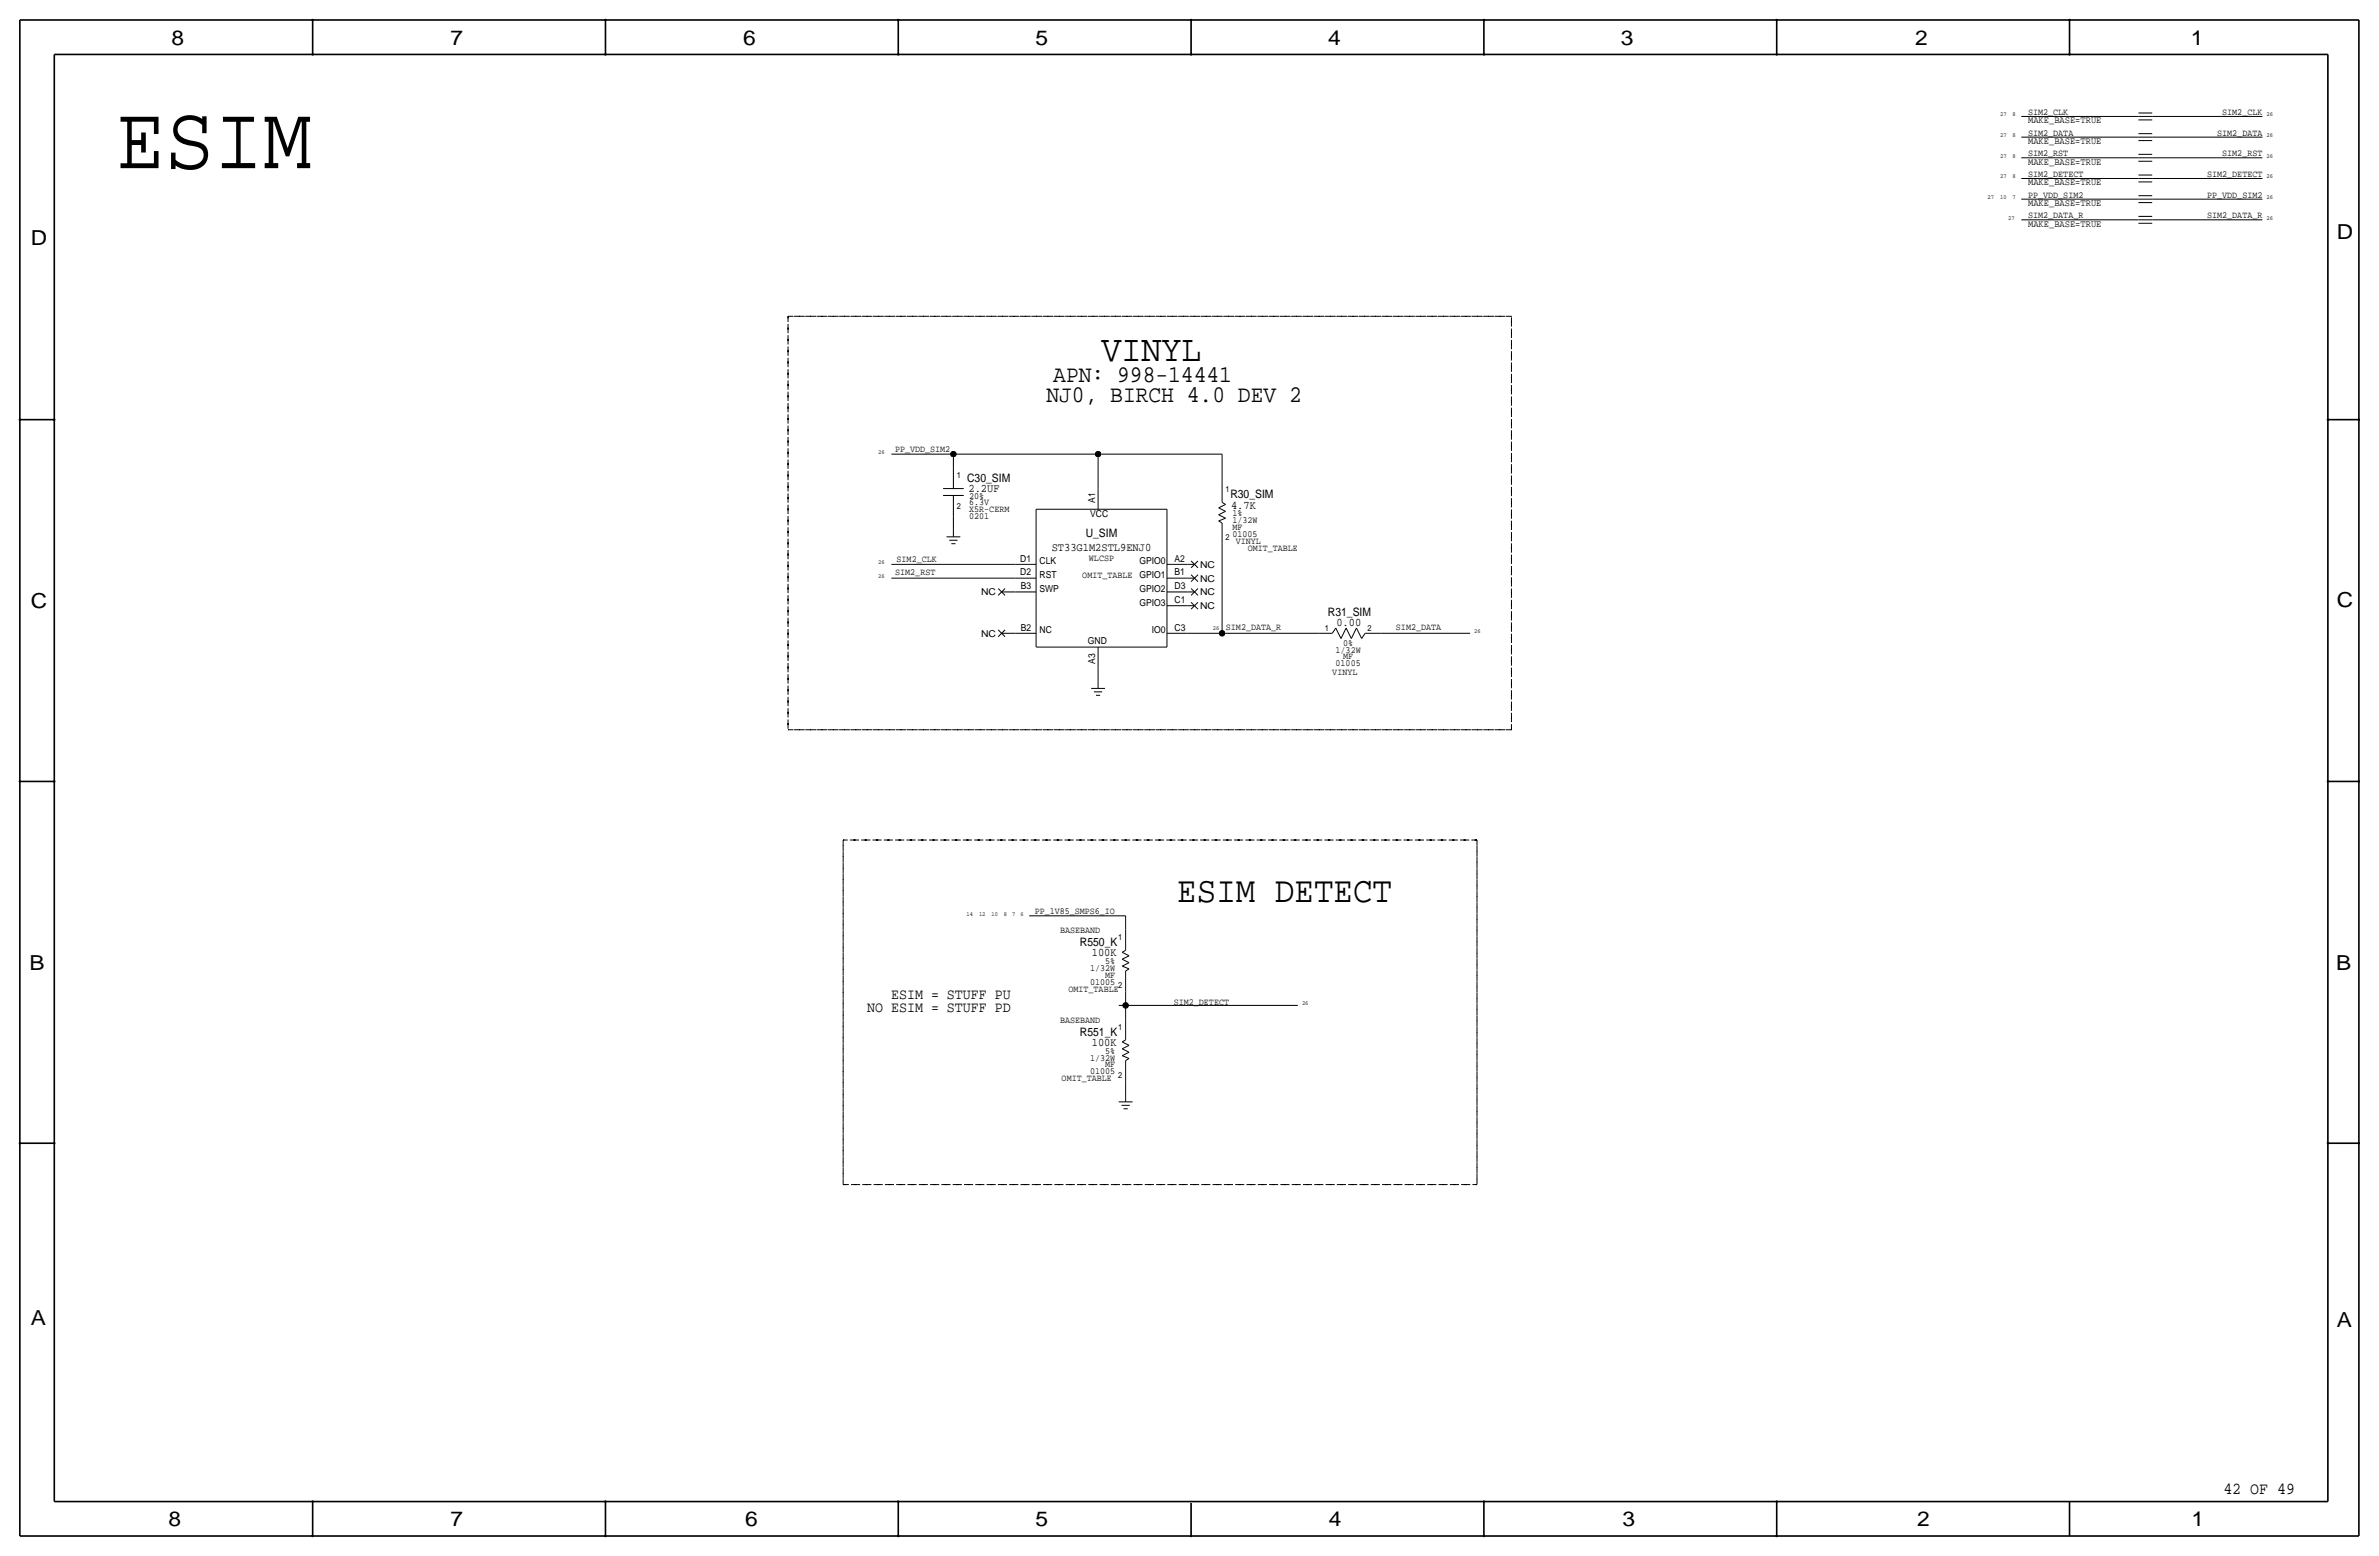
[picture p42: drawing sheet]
<svg xmlns="http://www.w3.org/2000/svg" width="877mm" height="574mm" viewBox="0 0 877 574" stroke-linecap="round" stroke-linejoin="round" font-family="sans-serif">
<defs><g id="words">
<text font-size="33.7" x="42.9" y="62">ESIM</text>
<text font-size="13.8" x="406.1" y="133.1">VINYL</text>
<text font-size="13.5" x="434" y="332.5">ESIM DETECT</text>
<g font-size="8.8">
<text x="388.3" y="140.7">APN: 998-14441</text>
<text x="385.8" y="148.3">NJ0, BIRCH 4.0 DEV 2</text>
</g>
<g font-size="7.6">
<text x="63.2" y="16.5">8</text>
<text x="166.1" y="16.5">7</text>
<text x="274" y="16.5">6</text>
<text x="381.7" y="16.5">5</text>
<text x="489.7" y="16.5">4</text>
<text x="597.6" y="16.5">3</text>
<text x="706.1" y="16.5">2</text>
<text x="807.7" y="16.5">1</text>
<text x="861.5" y="88.1">D</text>
<text x="11.4" y="90.4">D</text>
<text x="11.4" y="224.3">C</text>
<text x="861.5" y="223.8">C</text>
<text x="10.8" y="357.6">B</text>
<text x="861.3" y="357.4">B</text>
<text x="11.3" y="488.4">A</text>
<text x="861.5" y="489.2">A</text>
<text x="62.2" y="562.6">8</text>
<text x="166" y="562.6">7</text>
<text x="274.8" y="562.6">6</text>
<text x="381.7" y="562.6">5</text>
<text x="489.9" y="562.6">4</text>
<text x="598.1" y="562.6">3</text>
<text x="706.8" y="562.6">2</text>
<text x="807.9" y="562.6">1</text>
</g>
<text font-size="6.2" x="819.7" y="550.8">42 OF 49</text>
<g font-size="5.5">
<text x="328.5" y="368">ESIM = STUFF PU</text>
<text x="319.7" y="373.1">NO ESIM = STUFF PD</text>
</g>
<g font-size="4.3">
<text x="356.6" y="177.5">C30_SIM</text>
<text x="357.1" y="181.4">2.2UF</text>
<text x="453.6" y="183.6">R30_SIM</text>
<text x="453.8" y="187.5">4.7K</text>
<text x="400.3" y="197.9">U_SIM</text>
<text x="387.7" y="202.9">ST33G1M2STL9ENJ0</text>
<text x="489.6" y="227.1">R31_SIM</text>
<text x="492.7" y="230.6">0.00</text>
<text x="398.1" y="348.7">R550_K</text>
<text x="402.5" y="352.6">100K</text>
<text x="398.1" y="381.8">R551_K</text>
<text x="402.5" y="385.6">100K</text>
</g>
<g font-size="3.6">
<text x="747.7" y="45.5">MAKE_BASE=TRUE</text>
<text x="747.7" y="53.1">MAKE_BASE=TRUE</text>
<text x="747.7" y="60.7">MAKE_BASE=TRUE</text>
<text x="747.7" y="68.3">MAKE_BASE=TRUE</text>
<text x="747.7" y="75.9">MAKE_BASE=TRUE</text>
<text x="747.7" y="83.6">MAKE_BASE=TRUE</text>
</g>
<g font-size="3.5">
<text x="747.7" y="42.4">SIM2_CLK</text>
<text x="819.3" y="42.4">SIM2_CLK</text>
<text x="747.7" y="50">SIM2_DATA</text>
<text x="817.4" y="50">SIM2_DATA</text>
<text x="747.7" y="57.7">SIM2_RST</text>
<text x="819.3" y="57.7">SIM2_RST</text>
<text x="747.7" y="65.3">SIM2_DETECT</text>
<text x="813.7" y="65.3">SIM2_DETECT</text>
<text x="747.7" y="72.9">PP_VDD_SIM2</text>
<text x="813.7" y="72.9">PP_VDD_SIM2</text>
<text x="747.7" y="80.5">SIM2_DATA_R</text>
<text x="813.7" y="80.5">SIM2_DATA_R</text>
<text x="330" y="166.8">PP_VDD_SIM2</text>
<text x="357.3" y="183.9">20%</text>
<text x="403.8" y="185.4" transform="rotate(-90 403.8 185.4)">A1</text>
<text x="357.3" y="188.7">X5R-CERM</text>
<text x="357.3" y="191.3">0201</text>
<text x="357.3" y="186.2">6.3V</text>
<text x="402" y="190.7">VCC</text>
<text x="454.4" y="190.2">1%</text>
<text x="454.4" y="192.8">1/32W</text>
<text x="454.4" y="195.3">MF</text>
<text x="454.4" y="197.9">01005</text>
<text x="455.6" y="200.4">VINYL</text>
<text x="460" y="202.9">OMIT_TABLE</text>
<text x="330.6" y="207.3">SIM2_CLK</text>
<text x="376.2" y="207">D1</text>
<text x="383.2" y="208">CLK</text>
<text x="401.5" y="206.8">WLCSP</text>
<text x="420.1" y="208">GPIO0</text>
<text x="433" y="207">A2</text>
<text x="442.4" y="209.3">NC</text>
<text x="330" y="211.9">SIM2_RST</text>
<text x="376.2" y="212.1">D2</text>
<text x="383.2" y="213.1">RST</text>
<text x="399" y="213.1">OMIT_TABLE</text>
<text x="420.1" y="213.1">GPIO1</text>
<text x="433" y="212.1">B1</text>
<text x="442.4" y="214.4">NC</text>
<text x="361.7" y="219.5">NC</text>
<text x="376.3" y="217.2">B3</text>
<text x="383.2" y="218.2">SWP</text>
<text x="420.1" y="218.2">GPIO2</text>
<text x="433" y="217.2">D3</text>
<text x="442.4" y="219.5">NC</text>
<text x="420.1" y="223.3">GPIO3</text>
<text x="433" y="222.2">C1</text>
<text x="442.4" y="224.5">NC</text>
<text x="376.3" y="232.4">B2</text>
<text x="383.2" y="233.4">NC</text>
<text x="424.6" y="233.4">IO0</text>
<text x="433" y="232.4">C3</text>
<text x="452" y="232.1">SIM2_DATA_R</text>
<text x="514.7" y="232.2">SIM2_DATA</text>
<text x="361.7" y="234.7">NC</text>
<text x="401.1" y="237.2">GND</text>
<text x="495.2" y="238">0%</text>
<text x="403.8" y="244.6" transform="rotate(-90 403.8 244.6)">A3</text>
<text x="492.4" y="240.5">1/32W</text>
<text x="492.4" y="245.6">01005</text>
<text x="495.2" y="243.1">MF</text>
<text x="491.2" y="248.7">VINYL</text>
<text x="381.5" y="337.1">PP_1V85_SMPS6_IO</text>
<text x="390.9" y="343.9">BASEBAND</text>
<text x="401.9" y="357.9">1/32W</text>
<text x="407.5" y="355.3">5%</text>
<text x="393.9" y="365.5">OMIT_TABLE</text>
<text x="401.9" y="363">01005</text>
<text x="407.5" y="360.4">MF</text>
<text x="432.8" y="370.6">SIM2_DETECT</text>
<text x="390.9" y="376.9">BASEBAND</text>
<text x="407.5" y="388.4">5%</text>
<text x="401.9" y="390.9">1/32W</text>
<text x="401.9" y="396">01005</text>
<text x="407.5" y="393.4">MF</text>
<text x="391.4" y="398.5">OMIT_TABLE</text>
</g>
<g font-size="3.1">
<text x="352.8" y="176.3">1</text>
<text x="451.8" y="181.4">1</text>
<text x="352.8" y="187.7">2</text>
<text x="451.8" y="199.1">2</text>
<text x="488.4" y="232.7">1</text>
<text x="504.1" y="232.7">2</text>
<text x="412.2" y="346.5">1</text>
<text x="412.2" y="364.2">2</text>
<text x="412.2" y="379.5">1</text>
<text x="412.2" y="397.3">2</text>
</g>
<g font-size="2.3">
<text x="737.4" y="42.9">27</text>
<text x="741.9" y="42.9">8</text>
<text x="835.6" y="42.9">26</text>
<text x="737.4" y="50.5">27</text>
<text x="741.9" y="50.5">8</text>
<text x="835.6" y="50.5">26</text>
<text x="737.4" y="58.2">27</text>
<text x="741.9" y="58.2">8</text>
<text x="835.6" y="58.2">26</text>
<text x="737.4" y="65.8">27</text>
<text x="741.9" y="65.8">8</text>
<text x="835.6" y="65.8">26</text>
<text x="732.8" y="73.4">27</text>
<text x="737.4" y="73.4">10</text>
<text x="741.9" y="73.4">7</text>
<text x="835.6" y="73.4">26</text>
<text x="740.4" y="81">27</text>
<text x="835.6" y="81">26</text>
<text x="323.8" y="167.4">26</text>
<text x="323.8" y="208">26</text>
<text x="323.8" y="213.1">26</text>
<text x="447.1" y="232.1">26</text>
<text x="543.5" y="233.4">26</text>
<text x="356.4" y="337.6">14</text>
<text x="360.9" y="337.6">12</text>
<text x="365.5" y="337.6">10</text>
<text x="370.1" y="337.6">8</text>
<text x="373.1" y="337.6">7</text>
<text x="376.2" y="337.6">6</text>
<text x="480" y="370.6">26</text>
</g>
</g></defs>
<g fill="none" stroke="#000" stroke-width=".37">
<path d="M745.2 50.5h43.2zM745.2 42.9h43.2zM745.2 58.2h43.2zM788.4 44.2h5zM788.4 42.9h5zM788.4 41.7h5zM788.4 51.8h5zM788.4 50.5h5zM788.4 49.3h5zM788.4 59.4h5zM788.4 58.2h5zM788.4 56.9h5z"/>
<path d="M793.4 42.9h40.7zM793.4 58.2h40.7zM793.4 50.5h40.7zM745.2 65.8h43.2zM745.2 73.4h43.2zM788.4 79.8h5zM788.4 67.1h5zM788.4 65.8h5zM788.4 64.5h5zM788.4 74.7h5zM788.4 73.4h5zM788.4 72.1h5z"/>
<path d="M793.4 73.4h40.7zM793.4 65.8h40.7zM745.2 81h43.2zM788.4 82.3h5zM788.4 81h5zM793.4 81h40.7zM328.6 167.4h22.9zM351.5 167.4v5.1zM351.5 172.5v7.6zM351.5 167.4h53.3zM404.8 167.4h45.7zM404.8 167.4v12.7z"/>
<path d="M450.5 167.4v10.1zM450.5 177.5v7.7zM347.7 180.1h7.6zM347.7 182.6h7.6zM348.9 197.9h5.1zM350 199.1h3zM351.5 190.2v5.1zM351.5 182.6v7.6zM351.5 195.3v2.6zM382 187.7v50.8zM382 187.7h48.2zM404.8 180.1v7.6z"/>
<path d="M430.2 187.7v50.8zM449.3 192l2.5-1zM449.3 189.7l2.5-1.2zM449.3 187.2l2.5-1.3zM449.3 192l1.2 .8zM449.3 189.7l2.5 1.3zM449.3 187.2l2.5 1.3zM450.5 192.8v7.6zM450.5 185.2l1.3 .7zM328.6 213.1h45.7zM328.6 208h45.7zM350.7 200.4h1.5z"/>
<path d="M368 219.5l2.5-2.6zM368 216.9l2.5 2.6zM369.3 218.2h5zM374.3 208h7.7zM374.3 218.2h7.7zM374.3 213.1h7.7zM430.2 218.2h7.6zM430.2 213.1h7.6zM430.2 208h7.6zM437.8 208h2.6zM437.8 213.1h2.6zM437.8 218.2h2.6z"/>
<path d="M439.1 216.9l2.6 2.6zM439.1 211.8l2.6 2.6zM439.1 206.8l2.6 2.5zM441.7 216.9l-2.6 2.6zM441.7 211.8l-2.6 2.6zM441.7 206.8l-2.6 2.5zM450.5 200.4v33zM368 234.7l2.5-2.5zM368 232.2l2.5 2.5zM369.3 233.4h5zM374.3 233.4h7.7zM382 238.5h48.2z"/>
<path d="M404.8 238.5v7.6zM430.2 233.4h7.6zM430.2 223.3h7.6zM437.8 223.3h2.6zM437.8 233.4h12.7zM439.1 222l2.6 2.5zM441.7 222l-2.6 2.5zM450.5 233.4h35.6zM486.1 233.4h5.1zM492.5 231.5l1.9 3.9zM492.5 231.5l-1.3 1.9zM496.3 231.5l-1.9 3.9z"/>
<path d="M496.3 231.5l1.9 3.9zM500.1 231.5l-1.9 3.9zM500.1 231.5l1.9 3.9zM503.3 233.4h5.7zM503.3 233.4l-1.3 2zM509 233.4h33zM402.3 253.7h5.1zM403.3 255h3.1zM404.1 256.3h1.5zM404.8 246.1v5.1zM404.8 251.2v2.5zM379.4 337.6h35.6z"/>
<path d="M415 337.6v5zM413.7 356.1l2.6-1.3zM413.7 353.6l2.6-1.3zM413.7 351l1.3-.7zM413.7 356.1l2.6 1zM413.7 353.6l2.6 1.2zM413.7 351l2.6 1.3zM415 357.9l1.3-.8zM415 357.9v7.6zM415 342.6v7.7zM412.4 370.6h2.6zM415 370.6h63.5z"/>
<path d="M415 365.5v5.1zM415 370.6v5.1zM415 375.7v7.6zM413.7 389.1l2.6-1.2zM413.7 386.6l2.6-1.3zM413.7 384l1.3-.7zM413.7 389.1l2.6 1zM413.7 386.6l2.6 1.3zM413.7 384l2.6 1.3zM415 390.9l1.3-.8zM415 398.5v5.1zM415 390.9v7.6z"/>
<path d="M412.4 406.1h5.1zM413.5 407.4h3zM414.2 408.7h1.5zM415 403.6v2.5z"/>
</g>
<path d="M290.5 116.6v152.4zM290.5 116.6h266.7zM557.2 116.6v152.4zM290.5 269h266.7zM310.8 309.6v127zM310.8 309.6h233.7zM544.5 309.6v127zM310.8 436.6h233.7z" fill="none" stroke="#000" stroke-width=".37" stroke-dasharray="2.1" stroke-linecap="butt"/>
<g fill="#000" stroke="#000" stroke-width=".37">
<path d="M115.1 7.2h.4v.3h-.4zM115.1 19.9h.4v.3h-.4zM223 7.2h.4v.3h-.4zM223 19.9h.4v.3h-.4zM331 19.9h.4v.3h-.4zM331 7.2h.4v.3h-.4zM438.9 7.2h.4v.3h-.4zM438.9 19.9h.4v.3h-.4zM546.9 7.2h.4v.3h-.4zM546.9 19.9h.4v.3h-.4zM654.8 19.9h.4v.3h-.4zM654.8 7.2h.4v.3h-.4z"/>
<path d="M762.8 19.9h.4v.3h-.4zM762.8 7.2h.4v.3h-.4zM7.1 154.5h.4v.4h-.4zM19.8 154.5h.4v.4h-.4zM858 154.5h.4v.4h-.4zM869.5 154.5h.3v.4h-.3zM7.1 287.9h.4v.3h-.4zM19.8 287.9h.4v.3h-.4zM858 287.9h.4v.3h-.4zM869.5 287.9h.3v.3h-.3zM7.1 421.2h.4v.4h-.4zM19.8 421.2h.4v.4h-.4z"/>
<path d="M858 421.2h.4v.4h-.4zM869.5 421.2h.3v.4h-.3zM115.1 553.3h.4v.3h-.4zM223 553.3h.4v.3h-.4zM331 553.3h.4v.3h-.4zM546.9 553.3h.4v.3h-.4zM654.8 553.3h.4v.3h-.4zM115.1 566h.4v.3h-.4zM223 566h.4v.3h-.4zM331 566h.4v.3h-.4zM438.9 566h.4v.3h-.4zM546.9 566h.4v.3h-.4z"/>
<path d="M654.8 566h.4v.3h-.4z"/>
<circle cx="351.5" cy="167.4" r="1.02"/>
<circle cx="404.8" cy="167.4" r="1.02"/>
<circle cx="450.5" cy="233.4" r="1.02"/>
<circle cx="415" cy="370.6" r="1.02"/>
</g>
<g fill="none" stroke="#000" stroke-width=".6" stroke-linecap="butt">
<path d="M7.3 7.4v558.8zM7.3 7.4h862.3zM115.3 7.4v12.7zM223.2 7.4v12.7zM331.2 7.4v12.7zM439.1 7.4v12.7zM547.1 7.4v12.7zM655 7.4v12.7zM763 7.4v12.7zM869.6 7.4v558.8zM20 20.1v533.4zM20 20.1h838.2z"/>
<path d="M858.2 20.1v533.4zM7.3 154.7h12.7zM858.2 154.7h11.4zM7.3 288h12.7zM858.2 288h11.4zM7.3 421.4h12.7zM858.2 421.4h11.4zM20 553.5h838.2zM115.3 553.5v12.7zM223.2 553.5v12.7zM331.2 553.5v12.7zM439.1 554v12.2z"/>
<path d="M547.1 553.5v12.7zM655 553.5v12.7zM763 553.5v12.7zM7.3 566.2h862.3z"/>
</g>
<use href="#words"/>
</svg>
